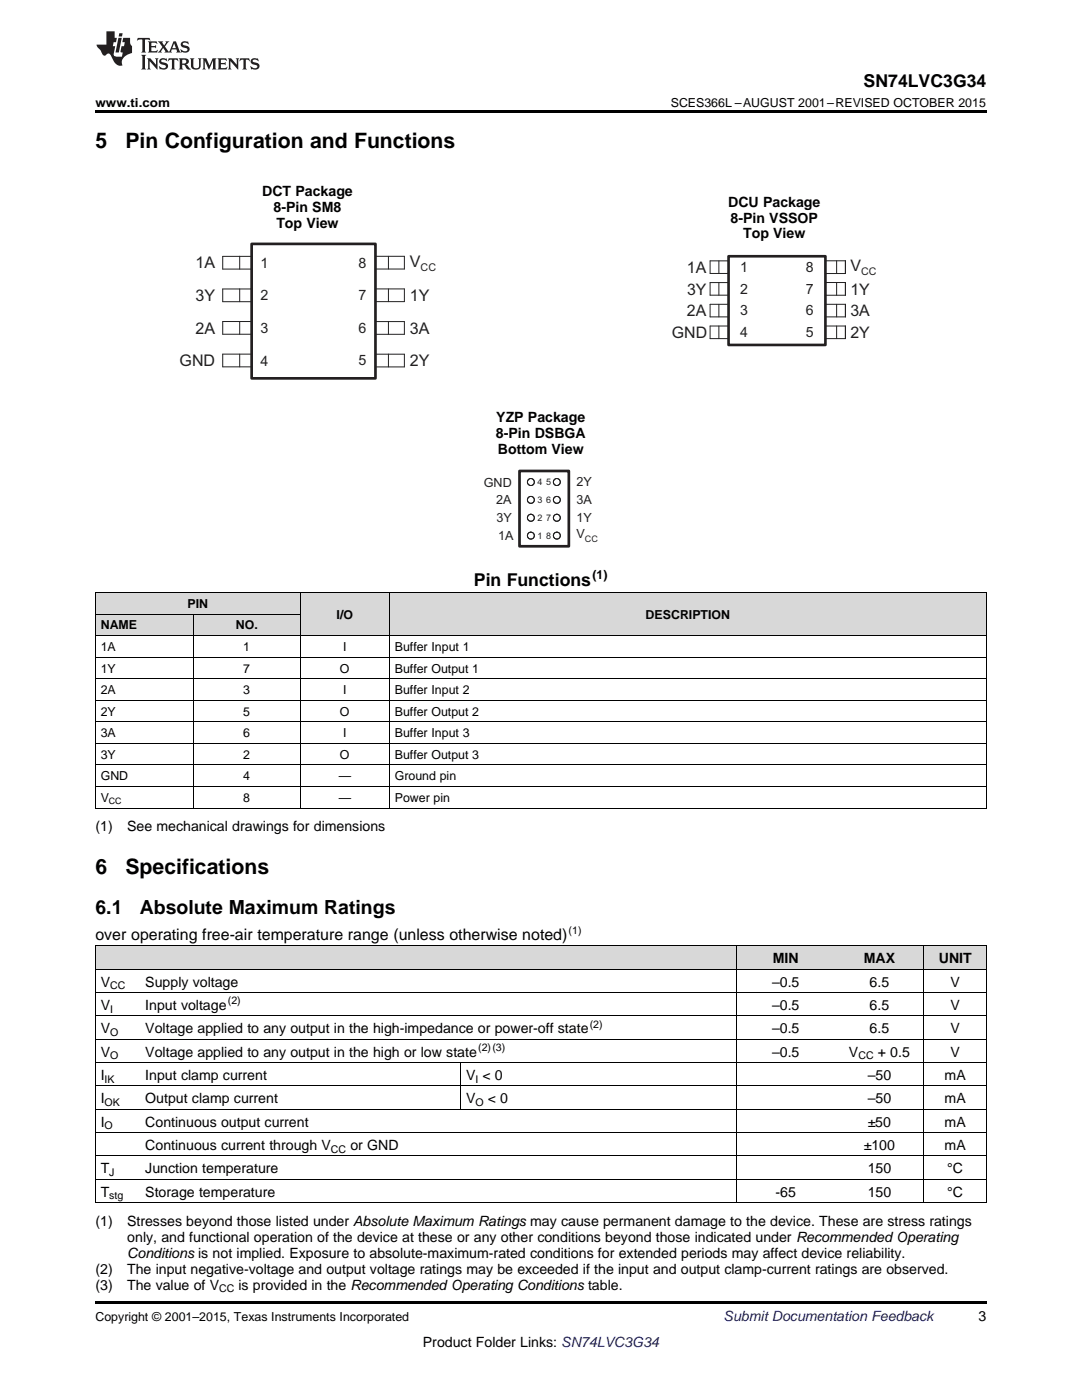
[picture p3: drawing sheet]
<svg xmlns="http://www.w3.org/2000/svg" width="216mm" height="279mm" viewBox="0 0 216 279" stroke-linecap="round" stroke-linejoin="round" font-family="sans-serif">
<defs><g id="words">
<g font-size="4.2">
<text x="19" y="29.6">5</text>
<text x="25" y="29.6">Pin Configuration and Functions</text>
<text x="19" y="174.3">6</text>
<text x="25" y="174.3">Specifications</text>
</g>
<g font-size="3.9">
<text x="19" y="182.4">6.1</text>
<text x="27.9" y="182.4">Absolute Maximum Ratings</text>
</g>
<g font-size="3.5">
<text x="172.3" y="17.3">SN74LVC3G34</text>
<text x="94.6" y="117">Pin Functions</text>
</g>
<g font-size="3.2" fill="#231f20">
<text x="39" y="53.6">1A</text>
<text x="81.8" y="53.2">V</text>
<text x="137.1" y="54.5">1A</text>
<text x="137.1" y="58.8">3Y</text>
<text x="169.7" y="58.8">1Y</text>
<text x="169.7" y="54">V</text>
<text x="39" y="60.1">3Y</text>
<text x="81.8" y="60.1">1Y</text>
<text x="137.1" y="63.1">2A</text>
<text x="169.7" y="63.1">3A</text>
<text x="39" y="66.6">2A</text>
<text x="81.8" y="66.6">3A</text>
<text x="134.1" y="67.5">GND</text>
<text x="169.7" y="67.4">2Y</text>
<text x="35.8" y="73.1">GND</text>
<text x="81.8" y="73.1">2Y</text>
</g>
<text font-size="3.2" x="19" y="187.6">over operating free-air temperature range (unless otherwise noted)</text>
<g font-size="2.9" fill="#231f20">
<text x="52" y="53.4">1</text>
<text x="71.5" y="53.4">8</text>
<text x="52" y="59.9">2</text>
<text x="71.5" y="59.9">7</text>
<text x="52" y="66.4">3</text>
<text x="71.5" y="66.4">6</text>
<text x="52" y="72.9">4</text>
<text x="71.5" y="72.9">5</text>
</g>
<g font-size="2.8">
<text x="52.3" y="39.1">DCT Package</text>
<text x="145.3" y="41.2">DCU Package</text>
<text x="54.6" y="42.3">8-Pin SM8</text>
<text x="55.1" y="45.4">Top View</text>
<text x="145.8" y="44.4">8-Pin VSSOP</text>
<text x="148.3" y="47.6">Top View</text>
<text x="99" y="87.4">8-Pin DSBGA</text>
<text x="99" y="84.2">YZP Package</text>
<text x="99.3" y="90.6">Bottom View</text>
<text x="19" y="165.9">(1)</text>
<text x="25.4" y="165.9">See mechanical drawings for dimensions</text>
<text x="20.1" y="196.9">V</text>
<text x="29" y="196.9">Supply voltage</text>
<text x="154.1" y="196.9">–0.5</text>
<text x="154.2" y="192.2">MIN</text>
<text x="172.4" y="192.2">MAX</text>
<text x="173.5" y="196.9">6.5</text>
<text x="187.3" y="192.2">UNIT</text>
<text x="189.7" y="196.9">V</text>
<text x="20.1" y="201.5">V</text>
<text x="29" y="201.5">Input voltage</text>
<text x="154.1" y="201.5">–0.5</text>
<text x="173.5" y="201.5">6.5</text>
<text x="189.7" y="201.5">V</text>
<text x="20.1" y="206.2">V</text>
<text x="29" y="206.2">Voltage applied to any output in the high-impedance or power-off state</text>
<text x="154.1" y="206.2">–0.5</text>
<text x="173.5" y="206.2">6.5</text>
<text x="189.7" y="206.2">V</text>
<text x="20.1" y="210.9">V</text>
<text x="20.1" y="215.5">I</text>
<text x="29" y="210.9">Voltage applied to any output in the high or low state</text>
<text x="29" y="215.5">Input clamp current</text>
<text x="93" y="215.5">V &lt; 0</text>
<text x="154.1" y="210.9">–0.5</text>
<text x="169.4" y="210.9">V</text>
<text x="173.1" y="215.5">–50</text>
<text x="175.2" y="210.9">+ 0.5</text>
<text x="188.5" y="215.5">mA</text>
<text x="189.7" y="210.9">V</text>
<text x="20.1" y="220.2">I</text>
<text x="29" y="220.2">Output clamp current</text>
<text x="93" y="220.2">V</text>
<text x="97.3" y="220.2">&lt; 0</text>
<text x="173.1" y="220.2">–50</text>
<text x="188.5" y="220.2">mA</text>
<text x="20.1" y="224.8">I</text>
<text x="29" y="224.8">Continuous output current</text>
<text x="173.1" y="224.8">±50</text>
<text x="188.5" y="224.8">mA</text>
<text x="29" y="229.5">Continuous current through V</text>
<text x="69.9" y="229.5">or GND</text>
<text x="172.4" y="229.5">±100</text>
<text x="188.5" y="229.5">mA</text>
<text x="20.1" y="234.1">T</text>
<text x="20.1" y="238.8">T</text>
<text x="29" y="234.1">Junction temperature</text>
<text x="29" y="238.8">Storage temperature</text>
<text x="154.8" y="238.8">-65</text>
<text x="173.1" y="234.1">150</text>
<text x="173.1" y="238.8">150</text>
<text x="189" y="234.1">°C</text>
<text x="189" y="238.8">°C</text>
<text x="19" y="244.7">(1)</text>
<text x="25.4" y="244.7">Stresses beyond those listed under Absolute Maximum Ratings may cause permanent damage to the device. These are stress ratings</text>
<text x="25.4" y="247.8">only, and functional operation of the device at these or any other conditions beyond those indicated under Recommended Operating</text>
<text x="25.4" y="251">Conditions is not implied. Exposure to absolute-maximum-rated conditions for extended periods may affect device reliability.</text>
<text x="19" y="254.2">(2)</text>
<text x="19" y="257.4">(3)</text>
<text x="25.4" y="254.2">The input negative-voltage and output voltage ratings may be exceeded if the input and output clamp-current ratings are observed.</text>
<text x="25.4" y="257.4">The value of V</text>
<text x="47.6" y="257.4">is provided in the Recommended Operating Conditions table.</text>
<text x="195.3" y="263.6">3</text>
<text x="84.4" y="268.9">Product Folder Links: SN74LVC3G34</text>
</g>
<g font-size="2.8" fill="#231f20">
<text x="147.7" y="54.3">1</text>
<text x="147.7" y="58.6">2</text>
<text x="160.8" y="54.3">8</text>
<text x="160.8" y="58.6">7</text>
<text x="147.7" y="63">3</text>
<text x="160.8" y="63">6</text>
<text x="147.7" y="67.3">4</text>
<text x="160.8" y="67.3">5</text>
</g>
<text font-size="2.8" fill="#0000c8" x="144.4" y="263.6">Submit Documentation Feedback</text>
<g font-size="2.5">
<text x="19" y="21.4">www.ti.com</text>
<text x="133.8" y="21.4">SCES366L –AUGUST 2001–REVISED OCTOBER 2015</text>
<text x="118.2" y="115.6">(1)</text>
<text x="20.1" y="125.6">NAME</text>
<text x="37.4" y="121.3">PIN</text>
<text x="47.1" y="125.6">NO.</text>
<text x="67.2" y="123.5">I/O</text>
<text x="128.8" y="123.5">DESCRIPTION</text>
<text x="20.1" y="129.9">1A</text>
<text x="48.5" y="129.9">1</text>
<text x="68.5" y="129.9">I</text>
<text x="78.8" y="129.9">Buffer Input 1</text>
<text x="20.1" y="134.2">1Y</text>
<text x="48.5" y="134.2">7</text>
<text x="67.8" y="134.2">O</text>
<text x="78.8" y="134.2">Buffer Output 1</text>
<text x="20.1" y="138.5">2A</text>
<text x="20.1" y="142.8">2Y</text>
<text x="48.5" y="138.5">3</text>
<text x="48.5" y="142.8">5</text>
<text x="67.8" y="142.8">O</text>
<text x="68.5" y="138.5">I</text>
<text x="78.8" y="138.5">Buffer Input 2</text>
<text x="78.8" y="142.8">Buffer Output 2</text>
<text x="20.1" y="147.1">3A</text>
<text x="48.5" y="147.1">6</text>
<text x="68.5" y="147.1">I</text>
<text x="78.8" y="147.1">Buffer Input 3</text>
<text x="20.1" y="151.4">3Y</text>
<text x="20.1" y="155.8">GND</text>
<text x="48.5" y="151.4">2</text>
<text x="48.5" y="155.8">4</text>
<text x="67.6" y="155.8">—</text>
<text x="67.8" y="151.4">O</text>
<text x="78.8" y="151.4">Buffer Output 3</text>
<text x="78.8" y="155.8">Ground pin</text>
<text x="20.1" y="160.1">V</text>
<text x="48.5" y="160.1">8</text>
<text x="67.6" y="160.1">—</text>
<text x="78.8" y="160.1">Power pin</text>
<text x="19" y="263.6">Copyright © 2001–2015, Texas Instruments Incorporated</text>
</g>
<g font-size="2.5" fill="#231f20">
<text x="96.5" y="97.1">GND</text>
<text x="99" y="100.6">2A</text>
<text x="115" y="97.1">2Y</text>
<text x="115" y="100.6">3A</text>
<text x="99.1" y="104.2">3Y</text>
<text x="99.4" y="107.8">1A</text>
<text x="115" y="104.2">1Y</text>
<text x="115" y="107.4">V</text>
</g>
<g font-size="2.1" fill="#231f20">
<text x="83.9" y="54.1">CC</text>
<text x="171.8" y="54.9">CC</text>
</g>
<g font-size="2.1">
<text x="113.5" y="186.3">(1)</text>
<text x="22" y="197.4">CC</text>
<text x="22" y="202.1">I</text>
<text x="45.5" y="200.4">(2)</text>
<text x="22" y="206.8">O</text>
<text x="95.4" y="209.7">(2)(3)</text>
<text x="117.7" y="205.1">(2)</text>
<text x="22" y="211.4">O</text>
<text x="171.3" y="211.4">CC</text>
<text x="20.9" y="216.1">IK</text>
<text x="20.9" y="220.7">OK</text>
<text x="94.9" y="216.1">I</text>
<text x="94.9" y="220.7">O</text>
<text x="20.9" y="225.4">O</text>
<text x="66" y="230">CC</text>
<text x="21.8" y="234.7">J</text>
<text x="21.8" y="239.4">stg</text>
<text x="43.7" y="257.9">CC</text>
</g>
<g font-size="1.8" fill="#231f20">
<text x="107.2" y="96.8">4</text>
<text x="107.2" y="100.4">3</text>
<text x="109" y="96.8">5</text>
<text x="109" y="100.4">6</text>
<text x="107.2" y="104">2</text>
<text x="107.2" y="107.5">1</text>
<text x="109" y="103.9">7</text>
<text x="109" y="107.5">8</text>
<text x="116.7" y="108.1">CC</text>
</g>
<text font-size="1.8" x="21.7" y="160.5">CC</text>
</g></defs>
<g fill="#d8d8d8">
<path d="M19 188.8h8.9v4.7h-8.9z"/>
<path d="M27.9 188.8h64v4.7h-64z"/>
<path d="M91.9 188.8h55.1v4.7h-55.1z"/>
<path d="M147 188.8h19.6v4.7h-19.6z"/>
<path d="M166.6 188.8h17.8v4.7h-17.8z"/>
<path d="M184.4 188.8h12.4v4.7h-12.4z"/>
<path d="M19 122.6h19.6v4.3h-19.6z"/>
<path d="M38.6 122.6h21.3v4.3h-21.3z"/>
<path d="M59.9 118.3h17.8v8.6h-17.8z"/>
<path d="M77.7 118.3h119.1v8.6h-119.1z"/>
<path d="M19 118.3h19.6v4.3h-19.6z"/>
<path d="M38.6 118.3h21.3v4.3h-21.3z"/>
</g>
<path d="M19 161.3h.2zM59.8 161.3h.1zM77.6 161.3h.1zM196.7 161.3h.1zM19 259.7h177.8v.5h-177.8z" fill="#000"/>
<g fill="none" stroke="#000" stroke-width=".2">
<path d="M19 118.2l177.8 .1v43M19.1 118.3v43M59.9 118.3v43M77.7 118.3v43M19 139.8h177.8M19 135.4h177.8M19 131.1h177.8M19 126.8h177.8M19 122.5h40.9M38.5 122.6v38.7M19 157h177.8M19 152.7h177.8"/>
<path d="M19 148.4h177.8M19 144.1h177.8M19 161.3h177.8M19 198.1h177.8M19 193.4h177.8M19 188.8h177.8M19.1 188.8v51.3M147 188.8v51.3M184.3 188.8v51.3M196.8 188.8v51.3M19 216.7h177.8M19 212.1h177.8"/>
<path d="M19 207.4h177.8M19 202.8h177.8M91.9 212.1v9.3M19 235.4h177.8M19 230.7h177.8M19 226h177.8M19 221.4h177.8M19 240h177.8"/>
</g>
<path d="M103.7 94h9.8v15h-9.8z" fill="none" stroke="#231f20" stroke-width=".54"/>
<circle cx="105.9" cy="96.2" r=".7" fill="#fff"/>
<circle cx="105.9" cy="96.2" r=".7" fill="none" stroke="#000" stroke-width=".2"/>
<circle cx="105.9" cy="96.2" r=".7" fill="none" stroke="#231f20" stroke-width=".2"/>
<circle cx="111.1" cy="96.2" r=".7" fill="#fff"/>
<circle cx="111.1" cy="96.2" r=".7" fill="none" stroke="#000" stroke-width=".2"/>
<circle cx="111.1" cy="96.2" r=".7" fill="none" stroke="#231f20" stroke-width=".2"/>
<circle cx="111.1" cy="99.8" r=".69" fill="#fff"/>
<circle cx="111.1" cy="99.8" r=".69" fill="none" stroke="#000" stroke-width=".2"/>
<circle cx="111.1" cy="99.8" r=".69" fill="none" stroke="#231f20" stroke-width=".2"/>
<circle cx="105.9" cy="99.8" r=".69" fill="#fff"/>
<circle cx="105.9" cy="99.8" r=".69" fill="none" stroke="#000" stroke-width=".2"/>
<circle cx="105.9" cy="99.8" r=".69" fill="none" stroke="#231f20" stroke-width=".2"/>
<circle cx="105.9" cy="103.3" r=".7" fill="#fff"/>
<circle cx="105.9" cy="103.3" r=".7" fill="none" stroke="#000" stroke-width=".2"/>
<circle cx="105.9" cy="103.3" r=".7" fill="none" stroke="#231f20" stroke-width=".2"/>
<circle cx="111.1" cy="103.3" r=".7" fill="#fff"/>
<circle cx="111.1" cy="103.3" r=".7" fill="none" stroke="#000" stroke-width=".2"/>
<circle cx="111.1" cy="103.3" r=".7" fill="none" stroke="#231f20" stroke-width=".2"/>
<circle cx="111.1" cy="106.9" r=".69" fill="#fff"/>
<circle cx="111.1" cy="106.9" r=".69" fill="none" stroke="#000" stroke-width=".2"/>
<circle cx="111.1" cy="106.9" r=".69" fill="none" stroke="#231f20" stroke-width=".2"/>
<circle cx="105.9" cy="106.9" r=".69" fill="#fff"/>
<circle cx="105.9" cy="106.9" r=".69" fill="none" stroke="#000" stroke-width=".2"/>
<g fill="none" stroke="#231f20" stroke-width=".2">
<path d="M47.8 51.1v2.6M47.8 57.6v2.6M50.2 51.2h-5.8v2.5h5.8M50.2 57.7h-5.8v2.5h5.8M74.9 51.2h5.8v2.5h-5.8M74.9 57.7h5.8v2.5h-5.8M77.5 51.2v2.5M77.5 57.7v2.5M143.4 52.1v2.5M143.4 56.4v2.5M145.4 52.1h-3.7v2.5h3.7M145.4 56.4h-3.7v2.5h3.7"/>
<path d="M164.7 52h4v2.6h-4M164.7 56.4h4v2.5h-4M166.9 52v2.6M166.9 56.4v2.5M47.8 64.2v2.5M47.8 70.7v2.5M50.2 64.2h-5.8v2.5h5.8M50.2 70.7h-5.8v2.5h5.8M74.9 64.2h5.8v2.5h-5.8M74.9 70.7h5.8v2.5h-5.8M77.5 64.2v2.5M77.5 70.7v2.5"/>
<path d="M143.4 60.7v2.5M143.4 65.1v2.5M145.4 60.7h-3.7v2.5h3.7M145.4 65.1h-3.7v2.5h3.7M164.7 60.7h4v2.5h-4M164.7 65.1h4v2.5h-4M166.9 60.7v2.5M166.9 65.1v2.5"/>
<circle cx="105.9" cy="106.9" r=".69"/>
</g>
<path d="M50.2 48.7h24.7v26.8h-24.7zM145.4 51.1h19.3v17.7h-19.3z" fill="none" stroke="#231f20" stroke-width=".53"/>
<path d="M19 22h177.8v.5h-177.8z" fill="#000"/>
<g fill="#231f20">
<path d="M27.5 7.6l-.1 .5 .4-.2h.6v.1v2.1l-.2 .4h1l-.3-.4v-2.1l.1-.1h.5l.5 .2-.2-.5zM29.5 8.3l.2 .3v1.5l-.2 .4h1.8l.2-.6a1.04 1.04 0 0 1-1.3 .2v-.7h.6l.3 .2v-.6l-.3 .2h-.6v-.6l.8-.1 .4 .3-.2-.5zM31.5 8.3l.9 1.1-.9 1.1h.8l-.2-.2 .5-.7 .4 .7-.2 .2h1.5l-.1-.2 .1-.4h.9l.1 .4-.2 .2h1l-.3-.3-.7-1.9h-.5l-.9 2-.8-1 .9-1h-.8l.1 .3-.3 .5-.4-.6 .2-.2zM34.7 8.6l.4 1h-.7zM36.3 8.4a.63 .63 0 0 0-.2 .7 .63 .63 0 0 0 .6 .4l.6 .2 .1 .2a.75 .75 0 0 1-.7 .4 .75 .75 0 0 1-.6-.5l.1 .7 .1-.1a1.11 1.11 0 0 0 1.5-.6 1.13 1.13 0 0 0-1.2-.8l-.1-.4a1.04 1.04 0 0 1 1.2 .2l-.2-.5-.1 .1-.5-.2zM28.2 10.9l.2 .4v2.2l-.2 .4h1l-.3-.4v-2.2l.3-.4zM29.3 11.6l.3 .4v1.5l-.3 .4h.8l-.2-.4v-1.3l1.5 1.7v-1.9l.2-.4h-.7l.2 .4v.9l-1.1-1.3zM32 11.8a.62 .62 0 0 0-.2 .7 .62 .62 0 0 0 .6 .4l.6 .1 .1 .3a.76 .76 0 0 1-.7 .3 .76 .76 0 0 1-.6-.4l.1 .7 .1-.1a1.11 1.11 0 0 0 1.5-.6 1.13 1.13 0 0 0-1.2-.8l-.1-.4a1.04 1.04 0 0 1 1.2 .2l-.2-.6-.1 .1-.5-.1zM33.7 11.6l-.2 .6a.61 .61 0 0 1 .8-.3v1.6l-.2 .4h.9l-.2-.4v-1.6a.63 .63 0 0 1 .8 .3l-.2-.6zM35.6 11.6l.3 .4v1.5l-.3 .4h1l-.2-.2v-.8l.5 .2a.76 .76 0 0 0 1.2 .7l-1-1a.58 .58 0 0 0 .6-.5 .58 .58 0 0 0-.5-.6zM36.4 11.9h.1a.45 .45 0 0 1 .5 .1 .45 .45 0 0 1 .1 .5l-.7 .2zM37.9 11.6l.2 .2a2.17 2.17 0 0 0 .3 1.9 .99 .99 0 0 0 1.6-.6v-1.1l.2-.4h-.7l.2 .2a1.92 1.92 0 0 1-.2 1.8 .6 .6 0 0 1-.9-.5v-1.1l.2-.4zM40.4 11.6l.2 .4v1.5l-.2 .4h.7l-.2-.4v-1.4l.8 1.8 .8-1.8v1.4l-.2 .4h.9l-.2-.4v-1.5l.2-.4h-.8l-.6 1.5-.6-1.5zM43.4 11.6l.2 .4v1.5l-.2 .4h1.8l.2-.6a1.04 1.04 0 0 1-1.3 .1v-.6h.5l.4 .2v-.6l-.4 .2h-.5v-.7h.8l.3 .3-.1-.6zM45.5 11.6l.2 .4v1.5l-.2 .4h.7l-.2-.4v-1.3l1.5 1.7v-1.9l.2-.4h-.7l.2 .4v.9l-1.1-1.3zM47.9 11.6l-.1 .6a.61 .61 0 0 1 .8-.3v1.6l-.3 .4h1l-.3-.4 .1-1.6a.63 .63 0 0 1 .7 .3l-.1-.6zM50.2 11.8a.62 .62 0 0 0-.2 .7 .62 .62 0 0 0 .6 .4l.6 .1 .2 .3a.76 .76 0 0 1-.8 .3 .76 .76 0 0 1-.6-.4l.1 .7 .2-.1a1.11 1.11 0 0 0 1.5-.6 1.13 1.13 0 0 0-1.3-.8l-.1-.4a1.04 1.04 0 0 1 1.2 .2l-.1-.6-.2 .1-.5-.1z"/>
<path d="M21.2 6.3v2.6h-1.9l.1 .4 .7 .9a.91 .91 0 0 0 1 .8 .56 .56 0 0 1 .5-.3 .56 .56 0 0 1 .5 .3l.4 .8a1.53 1.53 0 0 0 1.9 1.2 1.54 1.54 0 0 1 1-2.1l.9-.3v-1.4a1.52 1.52 0 0 1-.3-1.6h-1.4l-.2 .8h.5l-.2 .8h-.4l-.2 1v.2l.4 .1-.2 .8a1.93 1.93 0 0 1-1.6-.3l.3-1.8h-.5l.2-.8h.4l.2-.8h-.4v-1.3zM23.6 7.6l-.6 2.9h.7l.6-2.9zM23.8 6.6l-.1 .7h.6l.2-.7z"/>
</g>
<use href="#words"/>
</svg>
